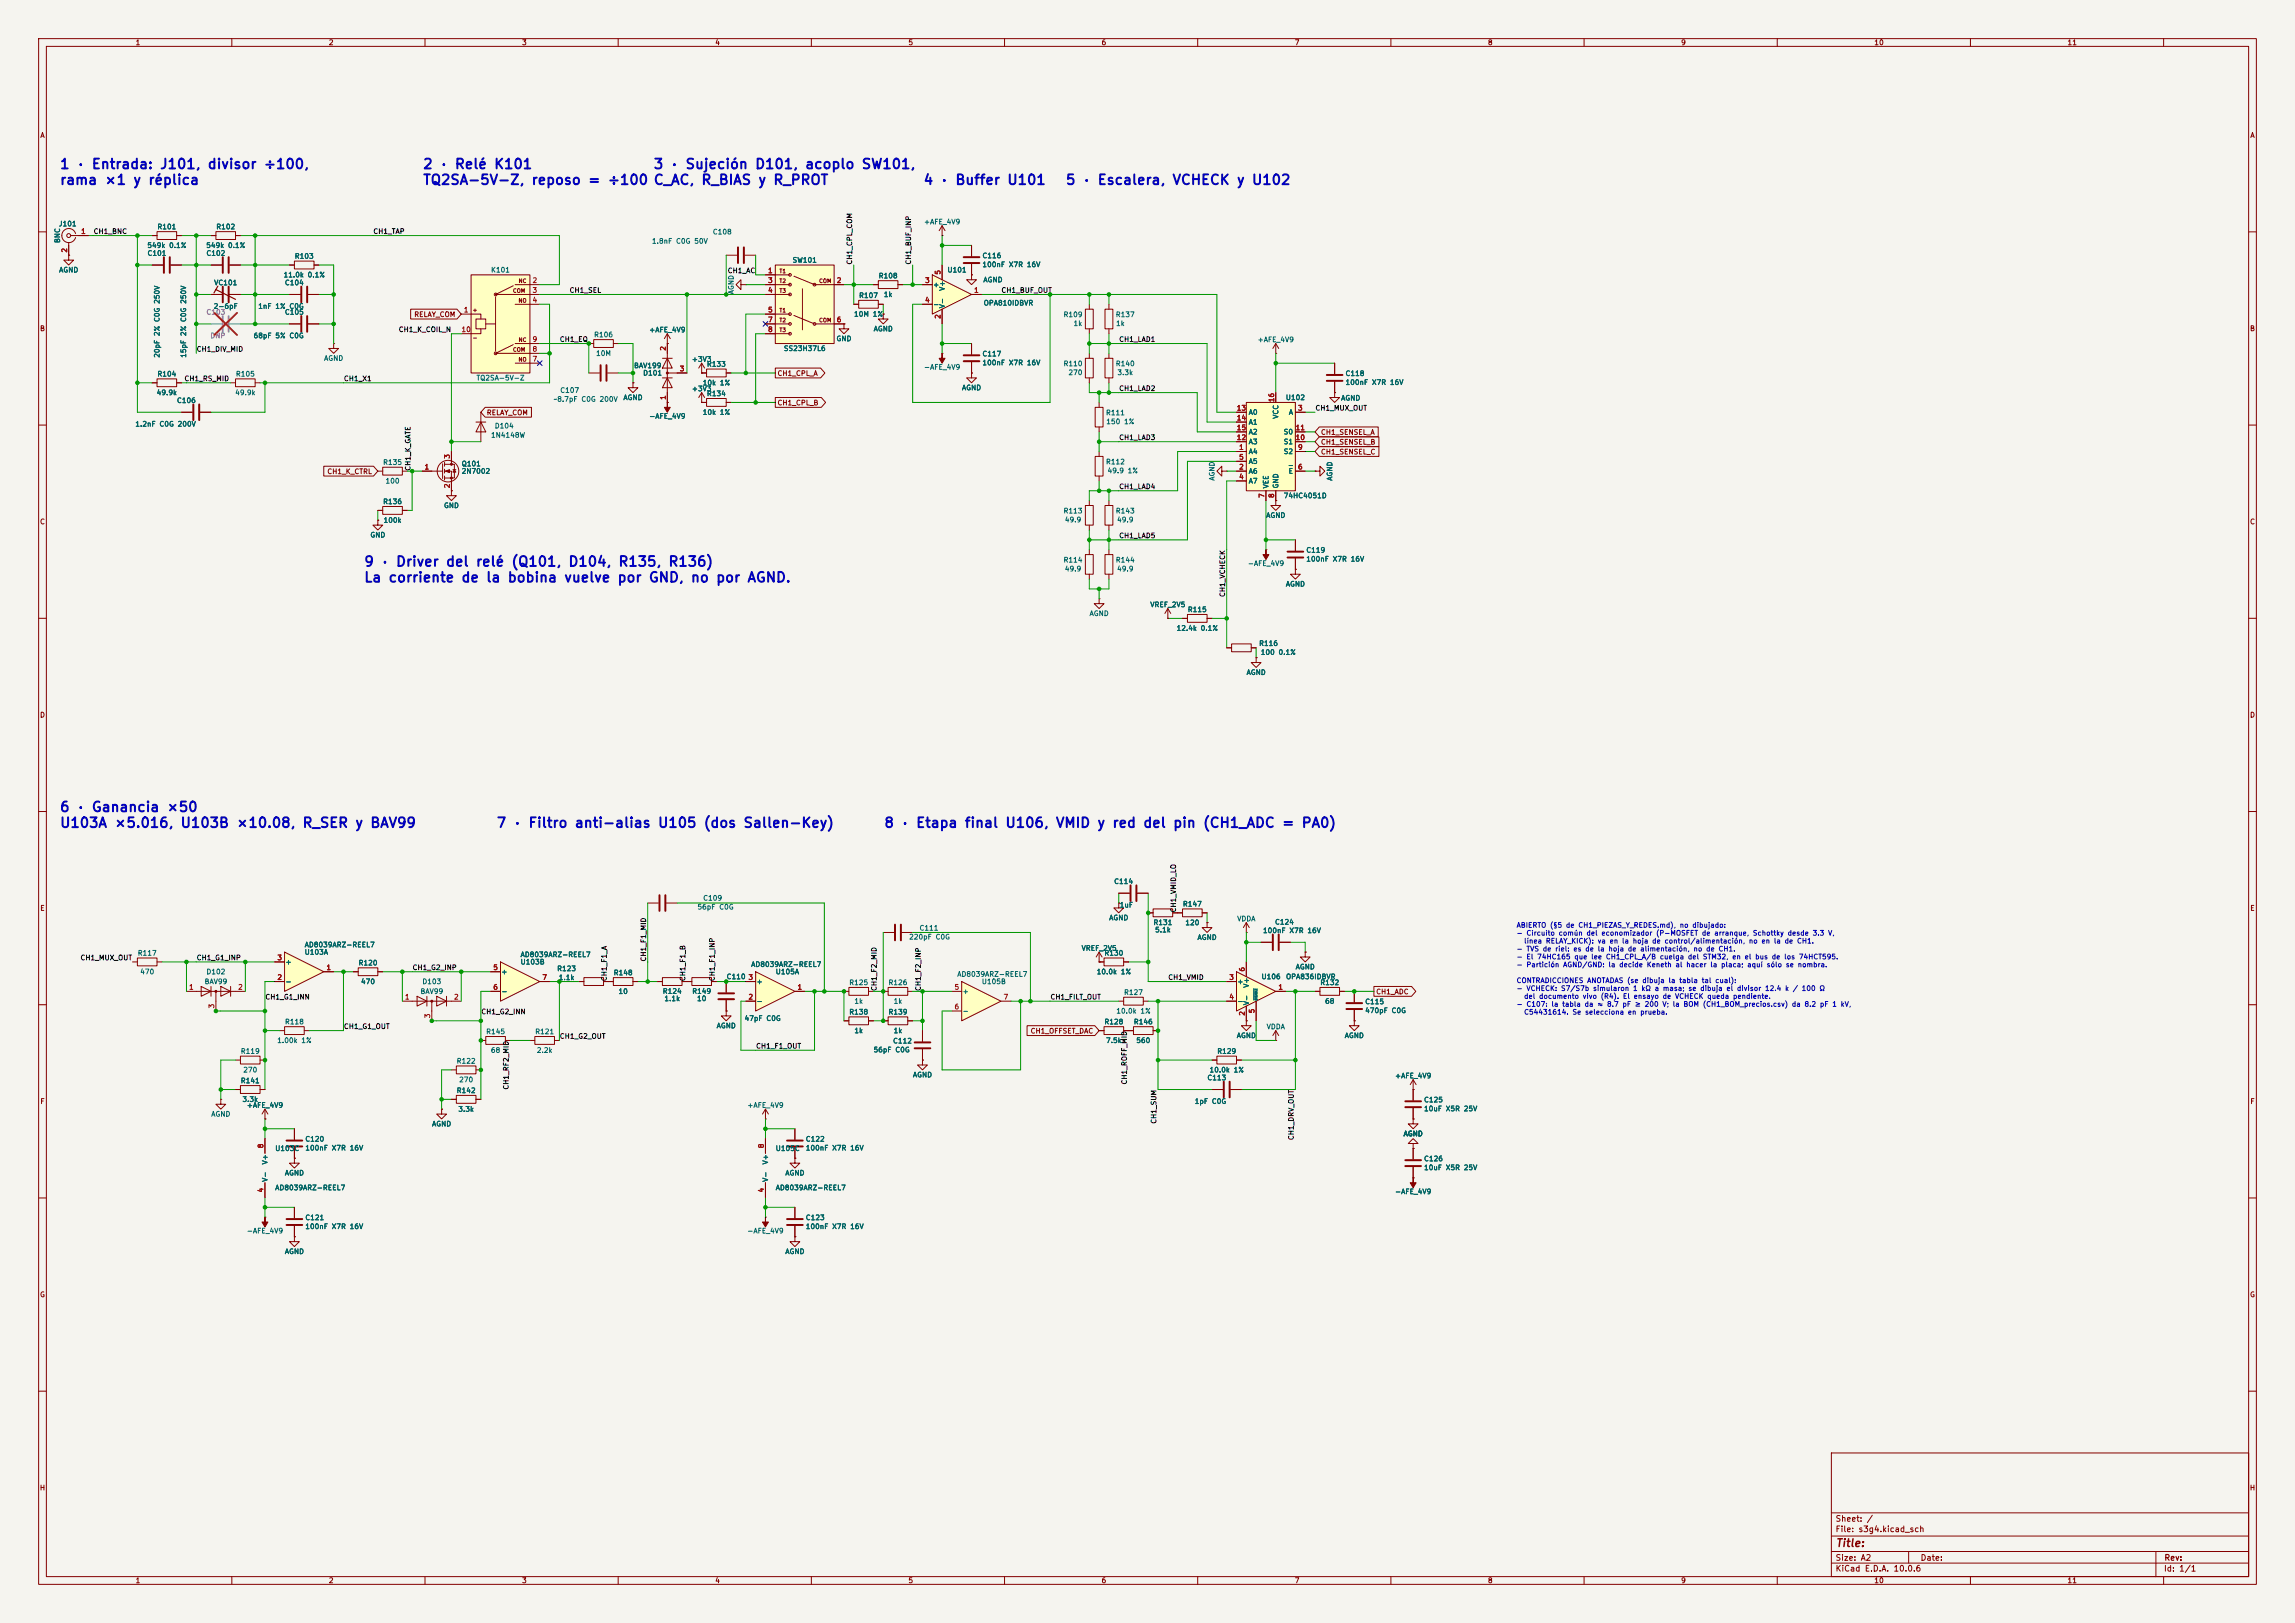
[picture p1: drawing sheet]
<svg xmlns="http://www.w3.org/2000/svg" width="594mm" height="420mm" viewBox="0 0 594 420" stroke-linecap="round" stroke-linejoin="round" font-family="sans-serif">
<defs><g id="words">
<g font-size="2.5" fill="#0000c2">
<text x="15.3" y="44.4">1 · Entrada: J101, divisor ÷100,</text>
<text x="109.3" y="44.4">2 · Relé K101</text>
<text x="169" y="44.4">3 · Sujeción D101, acoplo SW101,</text>
<text x="15.3" y="48.4">rama ×1 y réplica</text>
<text x="109.3" y="48.4">TQ2SA-5V-Z, reposo = ÷100 C_AC, R_BIAS y R_PROT</text>
<text x="238.8" y="48.4">4 · Buffer U101</text>
<text x="275.7" y="48.4">5 · Escalera, VCHECK y U102</text>
<text x="94.1" y="147.2">9 · Driver del relé (Q101, D104, R135, R136)</text>
<text x="94.1" y="151.3">La corriente de la bobina vuelve por GND, no por AGND.</text>
<text x="15.3" y="210.7">6 · Ganancia ×50</text>
<text x="15.3" y="214.8">U103A ×5.016, U103B ×10.08, R_SER y BAV99</text>
<text x="128.4" y="214.8">7 · Filtro anti-alias U105 (dos Sallen-Key)</text>
<text x="228.7" y="214.8">8 · Etapa final U106, VMID y red del pin (CH1_ADC = PA0)</text>
</g>
<text font-size="2" fill="#840000" x="475" y="400.8">Title:</text>
<g font-size="1.5" fill="#840000">
<text x="475" y="394.1">Sheet: /</text>
<text x="475" y="396.8">File: s3g4.kicad_sch</text>
<text x="475" y="407">KiCad E.D.A. 10.0.6</text>
<text x="475" y="404.2">Size: A2</text>
<text x="497" y="404.2">Date:</text>
<text x="560" y="407">Id: 1/1</text>
<text x="560.1" y="404.2">Rev:</text>
</g>
<g font-size="1.3" fill="#840000">
<text x="35" y="12">1</text>
<text x="85" y="12">2</text>
<text x="135" y="12">3</text>
<text x="185" y="12">4</text>
<text x="235" y="12">5</text>
<text x="285" y="12">6</text>
<text x="335" y="12">7</text>
<text x="385" y="12">8</text>
<text x="435" y="12">9</text>
<text x="485" y="12">10</text>
<text x="535" y="12">11</text>
<text x="10.3" y="36">A</text>
<text x="582.3" y="36">A</text>
<text x="107.1" y="82.3">RELAY_COM</text>
<text x="10.2" y="86">B</text>
<text x="582.2" y="86">B</text>
<text x="201.1" y="97.6">CH1_CPL_A</text>
<text x="125.9" y="107.7">RELAY_COM</text>
<text x="201.1" y="105.2">CH1_CPL_B</text>
<text x="341.8" y="112.8">CH1_SENSEL_A</text>
<text x="341.8" y="115.4">CH1_SENSEL_B</text>
<text x="341.8" y="117.9">CH1_SENSEL_C</text>
<text x="84.6" y="123">CH1_K_CTRL</text>
<text x="10.2" y="136">C</text>
<text x="582.2" y="136">C</text>
<text x="10.2" y="186">D</text>
<text x="582.2" y="186">D</text>
<text x="10.3" y="236">E</text>
<text x="582.3" y="236">E</text>
<text x="356" y="257.6">CH1_ADC</text>
<text x="266.6" y="267.8">CH1_OFFSET_DAC</text>
<text x="10.3" y="286">F</text>
<text x="582.3" y="286">F</text>
<text x="10.2" y="336">G</text>
<text x="582.2" y="336">G</text>
<text x="10.2" y="386">H</text>
<text x="582.2" y="386">H</text>
<text x="35" y="410">1</text>
<text x="85" y="410">2</text>
<text x="135" y="410">3</text>
<text x="185" y="410">4</text>
<text x="235" y="410">5</text>
<text x="285" y="410">6</text>
<text x="335" y="410">7</text>
<text x="385" y="410">8</text>
<text x="435" y="410">9</text>
<text x="485" y="410">10</text>
<text x="535" y="410">11</text>
</g>
<g font-size="1.3" fill="#006464">
<text x="15.1" y="58.9">J101</text>
<text x="40.6" y="59.6">R101</text>
<text x="55.8" y="59.6">R102</text>
<text x="239" y="58.4">+AFE_4V9</text>
<text x="15.8" y="63" transform="rotate(-90 15.8 63)">BNC</text>
<text x="38" y="64.5">549k 0.1%</text>
<text x="53.2" y="64.5">549k 0.1%</text>
<text x="168.6" y="63.4">1.8nF C0G 50V</text>
<text x="184.4" y="61">C108</text>
<text x="15.2" y="70.8">AGND</text>
<text x="38" y="66.5">C101</text>
<text x="53.3" y="66.5">C102</text>
<text x="76.2" y="67.3">R103</text>
<text x="127" y="70.8">K101</text>
<text x="205" y="68.3">SW101</text>
<text x="245.1" y="70.8">U101</text>
<text x="254.1" y="67.1">C116</text>
<text x="254.1" y="69.4">100nF X7R 16V</text>
<text x="55.3" y="74.1">VC101</text>
<text x="73.3" y="72.1">11.0k 0.1%</text>
<text x="73.6" y="74.1">C104</text>
<text x="190.2" y="76.3" transform="rotate(-90 190.2 76.3)">AGND</text>
<text x="222.2" y="77.4">R107</text>
<text x="227.3" y="72.3">R108</text>
<text x="228.6" y="77.2">1k</text>
<text x="241.4" y="74.6">+</text>
<text x="244.8" y="75.4" transform="rotate(-90 244.8 75.4)">V+</text>
<text x="254.4" y="73.4">AGND</text>
<text x="55.2" y="80.2">2-6pF</text>
<text x="66.7" y="80.2">1nF 1% C0G</text>
<text x="73.6" y="81.7">C105</text>
<text x="220.9" y="82.2">10M 1%</text>
<text x="241.4" y="79.7">-</text>
<text x="244.8" y="79.9" transform="rotate(-90 244.8 79.9)">V-</text>
<text x="254.5" y="79.4">OPA810IDBVR</text>
<text x="275.1" y="82.4">R109</text>
<text x="288.7" y="82.4">R137</text>
<text x="65.5" y="87.8">68pF 5% C0G</text>
<text x="153.6" y="87.6">R106</text>
<text x="167.9" y="86.3">+AFE_4V9</text>
<text x="216.4" y="88.6">GND</text>
<text x="226" y="86.1">AGND</text>
<text x="277.7" y="84.7">1k</text>
<text x="288.7" y="84.7">1k</text>
<text x="325.4" y="88.8">+AFE_4V9</text>
<text x="41.6" y="92.7" transform="rotate(-90 41.6 92.7)">20pF 2% C0G 250V</text>
<text x="48.5" y="92.7" transform="rotate(-90 48.5 92.7)">15pF 2% C0G 250V</text>
<text x="83.8" y="93.7">AGND</text>
<text x="154.1" y="92.4">10M</text>
<text x="164" y="95.6">BAV199</text>
<text x="178.9" y="93.9">+3V3</text>
<text x="182.8" y="95.2">R133</text>
<text x="202.7" y="91.1">SS23H37L6</text>
<text x="239" y="96">-AFE_4V9</text>
<text x="254.1" y="92.5">C117</text>
<text x="254.1" y="94.8">100nF X7R 16V</text>
<text x="275.1" y="95.1">R110</text>
<text x="288.7" y="95.1">R140</text>
<text x="40.6" y="97.7">R104</text>
<text x="60.9" y="97.7">R105</text>
<text x="123.2" y="98.8">TQ2SA-5V-Z</text>
<text x="144.9" y="102">C107</text>
<text x="166.3" y="97.5">D101</text>
<text x="178.9" y="101.5">+3V3</text>
<text x="181.8" y="100">10k 1%</text>
<text x="248.9" y="101.3">AGND</text>
<text x="276.4" y="97.4">270</text>
<text x="289.1" y="97.4">3.3k</text>
<text x="348.1" y="97.6">C118</text>
<text x="348.1" y="99.9">100nF X7R 16V</text>
<text x="40.4" y="102.6">49.9k</text>
<text x="45.7" y="104.6">C106</text>
<text x="60.7" y="102.6">49.9k</text>
<text x="143.2" y="104.3">~8.7pF C0G 200V</text>
<text x="161.2" y="103.8">AGND</text>
<text x="181.8" y="107.6">10k 1%</text>
<text x="182.8" y="102.8">R134</text>
<text x="286.1" y="107.8">R111</text>
<text x="323.1" y="107.6">A0</text>
<text x="332.7" y="103.8">U102</text>
<text x="333.5" y="107.6">A</text>
<text x="347" y="104">AGND</text>
<text x="34.9" y="110.7">1.2nF C0G 200V</text>
<text x="127" y="113.6">1N4148W</text>
<text x="127.9" y="111.2">D104</text>
<text x="167.9" y="108.7">-AFE_4V9</text>
<text x="286.2" y="110.1">150 1%</text>
<text x="323.1" y="110.2">A1</text>
<text x="323.1" y="112.7">A2</text>
<text x="331.2" y="108.5" transform="rotate(-90 331.2 108.5)">VCC</text>
<text x="332.1" y="112.7">S0</text>
<text x="323.1" y="117.8">A4</text>
<text x="323.1" y="115.3">A3</text>
<text x="332.1" y="117.8">S2</text>
<text x="332.1" y="115.3">S1</text>
<text x="99" y="120.6">R135</text>
<text x="99.7" y="125.4">100</text>
<text x="119.4" y="121">Q101</text>
<text x="119.4" y="122.9">2N7002</text>
<text x="286.1" y="120.5">R112</text>
<text x="286.5" y="122.8">49.9 1%</text>
<text x="314.7" y="124.5" transform="rotate(-90 314.7 124.5)">AGND</text>
<text x="323.1" y="122.9">A6</text>
<text x="323.1" y="125.4">A7</text>
<text x="323.1" y="120.3">A5</text>
<text x="333.4" y="122.9">E</text>
<text x="345.1" y="124.5" transform="rotate(-90 345.1 124.5)">AGND</text>
<text x="99" y="130.8">R136</text>
<text x="114.8" y="131.8">GND</text>
<text x="328.6" y="126.5" transform="rotate(-90 328.6 126.5)">VEE</text>
<text x="331.2" y="126.5" transform="rotate(-90 331.2 126.5)">GND</text>
<text x="332.1" y="129.2">74HC4051D</text>
<text x="99.1" y="135.6">100k</text>
<text x="275.1" y="133.2">R113</text>
<text x="275.5" y="135.5">49.9</text>
<text x="288.7" y="133.2">R143</text>
<text x="289" y="135.5">49.9</text>
<text x="327.6" y="134.3">AGND</text>
<text x="95.7" y="139.4">GND</text>
<text x="338" y="143.3">C119</text>
<text x="275.1" y="145.9">R114</text>
<text x="275.5" y="148.2">49.9</text>
<text x="288.7" y="145.9">R144</text>
<text x="289" y="148.2">49.9</text>
<text x="322.8" y="146.8">-AFE_4V9</text>
<text x="338" y="145.6">100nF X7R 16V</text>
<text x="332.7" y="152.1">AGND</text>
<text x="281.9" y="159.7">AGND</text>
<text x="297.6" y="157.4">VREF_2V5</text>
<text x="307.3" y="158.7">R115</text>
<text x="304.4" y="163.5">12.4k 0.1%</text>
<text x="325.8" y="167.5">R116</text>
<text x="326.2" y="169.8">100 0.1%</text>
<text x="322.5" y="175">AGND</text>
<text x="181.9" y="233.4">C109</text>
<text x="288.2" y="229.1">C114</text>
<text x="180.4" y="235.7">56pF C0G</text>
<text x="287" y="238.5">AGND</text>
<text x="289.7" y="235.2">1uF</text>
<text x="298.4" y="239.7">R131</text>
<text x="306" y="234.9">R147</text>
<text x="306.7" y="239.7">120</text>
<text x="320.1" y="238.7">VDDA</text>
<text x="329.9" y="239.6">C124</text>
<text x="78.7" y="245.4">AD8039ARZ-REEL7</text>
<text x="235.2" y="243.4">220pF C0G</text>
<text x="237.9" y="241.1">C111</text>
<text x="298.8" y="241.6">5.1k</text>
<text x="309.8" y="243.5">AGND</text>
<text x="326.8" y="241.8">100nF X7R 16V</text>
<text x="35.5" y="247.6">R117</text>
<text x="73.8" y="249.9">+</text>
<text x="78.7" y="247.3">U103A</text>
<text x="92.7" y="250.1">R120</text>
<text x="134.6" y="249.9">U103B</text>
<text x="134.6" y="248">AD8039ARZ-REEL7</text>
<text x="144.1" y="251.6">R123</text>
<text x="194.3" y="250.5">AD8039ARZ-REEL7</text>
<text x="279.8" y="246.3">VREF_2V5</text>
<text x="285.7" y="247.6">R130</text>
<text x="335.2" y="251.2">AGND</text>
<text x="36.2" y="252.4">470</text>
<text x="52.8" y="255">BAV99</text>
<text x="53.3" y="252.4">D102</text>
<text x="73.8" y="255">-</text>
<text x="93.3" y="255">470</text>
<text x="108.7" y="257.5">BAV99</text>
<text x="109.2" y="255">D103</text>
<text x="129.6" y="252.4">+</text>
<text x="129.6" y="257.5">-</text>
<text x="144.5" y="253.9">1.1k</text>
<text x="158.7" y="252.7">R148</text>
<text x="160" y="257.5">10</text>
<text x="171.4" y="257.5">R124</text>
<text x="179" y="257.5">R149</text>
<text x="187.9" y="253.7">C110</text>
<text x="195.7" y="255">+</text>
<text x="200.6" y="252.4">U105A</text>
<text x="219.7" y="255.2">R125</text>
<text x="229.8" y="255.2">R126</text>
<text x="247.6" y="253.1">AD8039ARZ-REEL7</text>
<text x="249" y="257.5">+</text>
<text x="254" y="255">U105B</text>
<text x="283.7" y="252.4">10.0k 1%</text>
<text x="290.8" y="257.8">R127</text>
<text x="320.1" y="255">+</text>
<text x="323.5" y="255.7" transform="rotate(-90 323.5 255.7)">V+</text>
<text x="326.4" y="253.7">U106</text>
<text x="332.7" y="253.7">OPA836IDBVR</text>
<text x="341.6" y="255.2">R132</text>
<text x="171.8" y="259.4">1.1k</text>
<text x="180.3" y="259.4">10</text>
<text x="195.7" y="260">-</text>
<text x="219.7" y="262.8">R138</text>
<text x="221" y="260">1k</text>
<text x="229.8" y="262.8">R139</text>
<text x="231.2" y="260">1k</text>
<text x="249" y="262.6">-</text>
<text x="288.8" y="262.6">10.0k 1%</text>
<text x="320.1" y="260">-</text>
<text x="323.5" y="260.2" transform="rotate(-90 323.5 260.2)">V-</text>
<text x="342.8" y="260">68</text>
<text x="353.2" y="260.2">C115</text>
<text x="353.2" y="262.5">470pF C0G</text>
<text x="73.6" y="265.4">R118</text>
<text x="125.7" y="267.9">R145</text>
<text x="138.4" y="267.9">R121</text>
<text x="185.4" y="266.4">AGND</text>
<text x="192.6" y="264.5">47pF C0G</text>
<text x="221" y="267.7">1k</text>
<text x="231.2" y="267.7">1k</text>
<text x="285.7" y="265.4">R128</text>
<text x="293.3" y="265.4">R146</text>
<text x="320" y="268.9">AGND</text>
<text x="327.7" y="266.6">VDDA</text>
<text x="347.9" y="268.9">AGND</text>
<text x="62.2" y="273">R119</text>
<text x="71.6" y="270.2">1.00k 1%</text>
<text x="118.1" y="275.5">R122</text>
<text x="126.9" y="272.7">68</text>
<text x="138.8" y="272.7">2.2k</text>
<text x="226" y="272.6">56pF C0G</text>
<text x="231" y="270.3">C112</text>
<text x="286.1" y="270.2">7.5k</text>
<text x="294" y="270.2">560</text>
<text x="314.9" y="273">R129</text>
<text x="62.2" y="280.6">R141</text>
<text x="62.8" y="277.8">270</text>
<text x="118.7" y="280.4">270</text>
<text x="236.2" y="279.1">AGND</text>
<text x="312.4" y="279.9">C113</text>
<text x="312.9" y="277.8">10.0k 1%</text>
<text x="360.9" y="279.3">+AFE_4V9</text>
<text x="62.6" y="285.4">3.3k</text>
<text x="63.8" y="287">+AFE_4V9</text>
<text x="118.1" y="283.2">R142</text>
<text x="118.5" y="288">3.3k</text>
<text x="193.3" y="287">+AFE_4V9</text>
<text x="309.1" y="286">1pF C0G</text>
<text x="368.4" y="285.6">C125</text>
<text x="368.4" y="287.9">10uF X5R 25V</text>
<text x="54.5" y="289.3">AGND</text>
<text x="111.7" y="291.8">AGND</text>
<text x="71.1" y="298.1">U103C</text>
<text x="78.9" y="295.7">C120</text>
<text x="78.9" y="298">100nF X7R 16V</text>
<text x="200.6" y="298.1">U105C</text>
<text x="208.4" y="295.7">C122</text>
<text x="208.4" y="298">100nF X7R 16V</text>
<text x="363.2" y="294.3">AGND</text>
<text x="69.5" y="306" transform="rotate(-90 69.5 306)">V-</text>
<text x="69.5" y="301.5" transform="rotate(-90 69.5 301.5)">V+</text>
<text x="73.6" y="304.5">AGND</text>
<text x="199.1" y="306" transform="rotate(-90 199.1 306)">V-</text>
<text x="199.1" y="301.5" transform="rotate(-90 199.1 301.5)">V+</text>
<text x="203.1" y="304.5">AGND</text>
<text x="368.4" y="300.8">C126</text>
<text x="368.4" y="303.1">10uF X5R 25V</text>
<text x="71.1" y="308.3">AD8039ARZ-REEL7</text>
<text x="200.6" y="308.3">AD8039ARZ-REEL7</text>
<text x="360.9" y="309.3">-AFE_4V9</text>
<text x="78.9" y="316">C121</text>
<text x="208.4" y="316">C123</text>
<text x="63.8" y="319.5">-AFE_4V9</text>
<text x="78.9" y="318.3">100nF X7R 16V</text>
<text x="193.3" y="319.5">-AFE_4V9</text>
<text x="208.4" y="318.3">100nF X7R 16V</text>
<text x="73.6" y="324.8">AGND</text>
<text x="203.1" y="324.8">AGND</text>
</g>
<g font-size="1.3" fill="#a90000">
<text x="17.6" y="65.5" transform="rotate(-90 17.6 65.5)">2</text>
<text x="20.9" y="60.8">1</text>
<text x="198.7" y="71">1</text>
<text x="243.7" y="71.2" transform="rotate(-90 243.7 71.2)">5</text>
<text x="137.7" y="73.5">2</text>
<text x="137.7" y="76.1">3</text>
<text x="198.7" y="73.5">3</text>
<text x="198.7" y="76.1">4</text>
<text x="216.4" y="73.5">2</text>
<text x="239.3" y="73.5">3</text>
<text x="252" y="76.1">1</text>
<text x="119.9" y="81.1">1</text>
<text x="137.7" y="78.6">4</text>
<text x="198.7" y="81.1">5</text>
<text x="198.7" y="83.7">7</text>
<text x="216.4" y="83.7">6</text>
<text x="239.3" y="78.6">4</text>
<text x="243.7" y="82.6" transform="rotate(-90 243.7 82.6)">2</text>
<text x="119.3" y="86.2">10</text>
<text x="137.7" y="88.8">9</text>
<text x="198.7" y="86.2">8</text>
<text x="137.7" y="93.8">7</text>
<text x="137.7" y="91.3">8</text>
<text x="172.6" y="90.9" transform="rotate(-90 172.6 90.9)">2</text>
<text x="175.8" y="96.4">3</text>
<text x="172.6" y="103.6" transform="rotate(-90 172.6 103.6)">1</text>
<text x="320" y="106.5">13</text>
<text x="330.1" y="104.2" transform="rotate(-90 330.1 104.2)">16</text>
<text x="335.8" y="106.5">3</text>
<text x="320" y="109.1">14</text>
<text x="320" y="111.6">15</text>
<text x="335.2" y="111.6">11</text>
<text x="116.7" y="118.8" transform="rotate(-90 116.7 118.8)">3</text>
<text x="320" y="114.2">12</text>
<text x="320.6" y="116.7">1</text>
<text x="320.6" y="119.2">5</text>
<text x="335.2" y="114.2">10</text>
<text x="335.8" y="116.7">9</text>
<text x="109.8" y="121.8">1</text>
<text x="320.6" y="121.8">2</text>
<text x="320.6" y="124.3">4</text>
<text x="335.8" y="121.8">6</text>
<text x="116.7" y="126.5" transform="rotate(-90 116.7 126.5)">2</text>
<text x="327.5" y="129" transform="rotate(-90 327.5 129)">7</text>
<text x="330.1" y="129" transform="rotate(-90 330.1 129)">8</text>
<text x="71.7" y="248.8">3</text>
<text x="84.4" y="251.3">1</text>
<text x="127.5" y="251.3">5</text>
<text x="322.4" y="251.6" transform="rotate(-90 322.4 251.6)">6</text>
<text x="48.8" y="256.4">1</text>
<text x="61.5" y="256.4">2</text>
<text x="71.7" y="253.9">2</text>
<text x="127.5" y="256.4">6</text>
<text x="140.2" y="253.9">7</text>
<text x="193.6" y="253.9">3</text>
<text x="206.3" y="256.4">1</text>
<text x="246.9" y="256.4">5</text>
<text x="318" y="253.9">3</text>
<text x="330.7" y="256.4">1</text>
<text x="55.7" y="261.1" transform="rotate(-90 55.7 261.1)">3</text>
<text x="104.7" y="258.9">1</text>
<text x="111.6" y="263.6" transform="rotate(-90 111.6 263.6)">3</text>
<text x="117.4" y="258.9">2</text>
<text x="193.6" y="258.9">2</text>
<text x="246.9" y="261.5">6</text>
<text x="259.6" y="258.9">7</text>
<text x="318" y="258.9">4</text>
<text x="322.4" y="263" transform="rotate(-90 322.4 263)">2</text>
<text x="325" y="262.4" transform="rotate(-90 325 262.4)">5</text>
<text x="68.4" y="297.3" transform="rotate(-90 68.4 297.3)">8</text>
<text x="198" y="297.3" transform="rotate(-90 198 297.3)">8</text>
<text x="68.4" y="308.7" transform="rotate(-90 68.4 308.7)">4</text>
<text x="198" y="308.7" transform="rotate(-90 198 308.7)">4</text>
</g>
<g font-size="1.3" fill="#0f0f0f">
<text x="24.1" y="60.8">CH1_BNC</text>
<text x="96.5" y="60.8">CH1_TAP</text>
<text x="188.2" y="71">CH1_AC</text>
<text x="220.9" y="68.6" transform="rotate(-90 220.9 68.6)">CH1_CPL_COM</text>
<text x="236.1" y="68.6" transform="rotate(-90 236.1 68.6)">CH1_BUF_INP</text>
<text x="147.3" y="76.1">CH1_SEL</text>
<text x="259.1" y="76.1">CH1_BUF_OUT</text>
<text x="103.1" y="86.2">CH1_K_COIL_N</text>
<text x="144.8" y="88.8">CH1_EQ</text>
<text x="289.5" y="88.8">CH1_LAD1</text>
<text x="50.8" y="91.3">CH1_DIV_MID</text>
<text x="47.6" y="98.9">CH1_RS_MID</text>
<text x="88.9" y="98.9">CH1_X1</text>
<text x="289.5" y="101.5">CH1_LAD2</text>
<text x="340.3" y="106.6">CH1_MUX_OUT</text>
<text x="289.5" y="114.2">CH1_LAD3</text>
<text x="106.6" y="121.9" transform="rotate(-90 106.6 121.9)">CH1_K_GATE</text>
<text x="289.5" y="126.9">CH1_LAD4</text>
<text x="289.5" y="139.6">CH1_LAD5</text>
<text x="317.4" y="154.6" transform="rotate(-90 317.4 154.6)">CH1_VCHECK</text>
<text x="304.7" y="236.2" transform="rotate(-90 304.7 236.2)">CH1_VMID_LO</text>
<text x="20.7" y="248.8">CH1_MUX_OUT</text>
<text x="50.8" y="248.8">CH1_G1_INP</text>
<text x="106.7" y="251.3">CH1_G2_INP</text>
<text x="167.5" y="248.9" transform="rotate(-90 167.5 248.9)">CH1_F1_MID</text>
<text x="157.4" y="254" transform="rotate(-90 157.4 254)">CH1_F1_A</text>
<text x="177.7" y="254" transform="rotate(-90 177.7 254)">CH1_F1_B</text>
<text x="185.3" y="254" transform="rotate(-90 185.3 254)">CH1_F1_INP</text>
<text x="227.2" y="256.6" transform="rotate(-90 227.2 256.6)">CH1_F2_MID</text>
<text x="238.6" y="256.6" transform="rotate(-90 238.6 256.6)">CH1_F2_INP</text>
<text x="302.2" y="253.9">CH1_VMID</text>
<text x="68.6" y="259">CH1_G1_INN</text>
<text x="124.4" y="262.8">CH1_G2_INN</text>
<text x="271.8" y="259">CH1_FILT_OUT</text>
<text x="88.9" y="266.6">CH1_G1_OUT</text>
<text x="144.8" y="269.1">CH1_G2_OUT</text>
<text x="195.6" y="271.7">CH1_F1_OUT</text>
<text x="292" y="280.8" transform="rotate(-90 292 280.8)">CH1_ROFF_MID</text>
<text x="132" y="282.1" transform="rotate(-90 132 282.1)">CH1_RF2_MID</text>
<text x="299.6" y="290.9" transform="rotate(-90 299.6 290.9)">CH1_SUM</text>
<text x="335.2" y="295.2" transform="rotate(-90 335.2 295.2)">CH1_DRV_OUT</text>
</g>
<g font-size="1.3" fill="#939391">
<text x="53.3" y="81.7">C103</text>
<text x="54.3" y="87.8">DNP</text>
</g>
<g font-size="1.3" fill="#0000c2">
<text x="392.4" y="240.4">ABIERTO (§5 de CH1_PIEZAS_Y_REDES.md), no dibujado:</text>
<text x="392.4" y="242.4">- Circuito común del economizador (P-MOSFET de arranque, Schottky desde 3.3 V,</text>
<text x="394.3" y="244.5">línea RELAY_KICK): va en la hoja de control/alimentación, no en la de CH1.</text>
<text x="392.4" y="246.5">- TVS de riel: es de la hoja de alimentación, no de CH1.</text>
<text x="392.4" y="248.5">- El 74HC165 que lee CH1_CPL_A/B cuelga del STM32, en el bus de los 74HCT595.</text>
<text x="392.4" y="250.6">- Partición AGND/GND: la decide Keneth al hacer la placa; aquí sólo se nombra.</text>
<text x="392.4" y="254.7">CONTRADICCIONES ANOTADAS (se dibuja la tabla tal cual):</text>
<text x="392.4" y="256.7">- VCHECK: S7/S7b simularon 1 kΩ a masa; se dibuja el divisor 12.4 k / 100 Ω</text>
<text x="392.4" y="260.8">- C107: la tabla da ≈ 8.7 pF ≥ 200 V; la BOM (CH1_BOM_precios.csv) da 8.2 pF 1 kV,</text>
<text x="394.3" y="258.8">del documento vivo (R4). El ensayo de VCHECK queda pendiente.</text>
<text x="394.3" y="262.9">C54431614. Se selecciona en prueba.</text>
</g>
<g font-size="1" fill="#840000">
<text x="201.6" y="70.9">T1</text>
<text x="132.6" y="76">COM</text>
<text x="134.1" y="73.5">NC</text>
<text x="201.6" y="73.5">T2</text>
<text x="201.6" y="76">T3</text>
<text x="211.9" y="73.5">COM</text>
<text x="122.2" y="81">+</text>
<text x="134.1" y="78.6">NO</text>
<text x="201.6" y="81.1">T1</text>
<text x="201.6" y="83.6">T2</text>
<text x="211.9" y="83.6">COM</text>
<text x="122.2" y="88.2">-</text>
<text x="134.1" y="88.7">NC</text>
<text x="201.6" y="86.2">T3</text>
<text x="132.6" y="91.2">COM</text>
<text x="134.1" y="93.8">NO</text>
</g>
<text font-size=".5" fill="#006464" x="325.5" y="258.9" transform="rotate(-90 325.5 258.9)">DISABLE</text>
</g></defs>
<path d="M0 0h594v420h-594z" fill="#f5f4ef" stroke="#f5f4ef" stroke-width=".26"/>
<g fill="none" stroke="#840000" stroke-width=".26">
<path d="M10 10h574v400h-574zM12 12h570v396h-570zM60 10v2M110 10v2M160 10v2M210 10v2M260 10v2M310 10v2M360 10v2M410 10v2M460 10v2M510 10v2"/>
<path d="M560 10v2M10 60h2M582 60h2M86.4 88.9v1.3h1.2l-1.2 1.2-1.3-1.2h1.3M86.4 88.9h.1M10 110h2M582 110h2M97.8 134.6v1.3h1.3l-1.3 1.3-1.3-1.3h1.3M97.8 134.6h.1M116.8 127v1.3h1.3l-1.3 1.2-1.2-1.2h1.2M116.8 127h.1M10 160h2"/>
<path d="M582 160h2M10 210h2M582 210h2M10 260h2M330.2 269.2h.1M330.2 266.7l-.8 1.3M330.2 266.7l.8 1.3M330.2 266.7v2.5M582 260h2M10 310h2M582 310h2M10 360h2"/>
<path d="M474 376h108v32h-108zM582 360h2M474 397.5h108M474 391.5h108M60 408v2M110 408v2M160 408v2M210 408v2M260 408v2M310 408v2M360 408v2M410 408v2"/>
<path d="M460 408v2M474 404.5h108M474 401.5h108M494 401.5v3M510 408v2M558 401.5v6.5M560 408v2"/>
</g>
<path d="M320 251.5l10.2 5-10.2 5.1z" fill="#ffffc2"/>
<g fill="none" stroke="#840000" stroke-width=".26">
<path d="M40.6 59.9h5.1v2.1h-5.1zM55.9 59.9h5.1v2.1h-5.1zM17.8 66v1.3h1.2l-1.2 1.3-1.3-1.3h1.3M17.8 66h.1M17.8 62.7v3.3M18.3 61h4.6M19.6 60.5a1.81 1.81 0 0 0-2.8-1 1.81 1.81 0 0 0 0 2.9 1.81 1.81 0 0 0 2.8-.9M39.4 61h1.2M39.4 68.6h2.8M44.2 68.6h2.8M45.7 61h1.3M54.6 61h1.3"/>
<path d="M54.6 68.6h2.8M54.6 76.2h3.1M59.2 76.2h3M59.4 68.6h2.8M61 61h1.2M167.6 233.7h2.8M172.5 233.7h2.8M149.9 254h1.2M151.1 253h5.1v2h-5.1zM156.2 254h2.5M158.7 253h5.1v2h-5.1zM163.8 254h1.3"/>
<path d="M170.2 254h1.2M171.4 253h5.1v2h-5.1zM176.5 254h1.3M228.6 241.3h2.8M233.4 241.3h2.8M284.5 248.9h.1M284.5 248.9h1.2M284.5 246.4l-.8 1.3M284.5 246.4l.7 1.3M284.5 246.4v2.5M285.7 247.9h5.1v2h-5.1zM289.6 259.1h1.2"/>
<path d="M290.8 258.1h5.1v2h-5.1zM290.8 248.9h1.3M295.9 259.1h1.3M317.5 254h2.5M317.5 259.1h2.5M320 251.5l10.2 5-10.2 5.1zM322.6 248.9v3.8M325.1 259.1v5.1M326.4 243.8h2.8M330.2 256.5h2.5M331.2 243.8h2.8M337.8 246.4v1.3h1.3l-1.3 1.2-1.3-1.2h1.3"/>
<path d="M337.8 246.4h.1M137.2 269.2h1.2M138.4 268.2h5.1v2.1h-5.1zM143.5 269.2h1.3M238.8 274.3v1.3h1.2l-1.2 1.3-1.3-1.3h1.3M238.8 274.3h.1M284.5 266.7h1.2M285.7 265.7h5.1v2h-5.1zM290.8 266.7h2.6M293.4 265.7h5v2h-5zM298.4 266.7h1.3M313.7 274.3h1.3"/>
<path d="M315 273.3h5v2h-5zM320 274.3h1.3M322.6 260.4v3.8M365.8 295.9h1.2l-1.2-1.3-1.3 1.3h1.3v1.3M365.8 297.2h.1M365.8 289.6v1.2h1.2l-1.2 1.3-1.3-1.3h1.3M365.8 289.6h.1M365.8 297.2v2.8M365.8 304.8h.1M365.8 302v2.8"/>
<circle cx="17.8" cy="61" r=".51"/>
</g>
<path d="M324.5 255.9v2.9" fill="none" stroke="#006464" stroke-width=".26"/>
<g fill="none" stroke="#840000" stroke-width=".51">
<path d="M42.4 66.5v4.1M43.9 66.5v4.1M57.7 66.5v4.1M57.7 74.2v4M59.2 66.5v4.1M59.2 74.2v4M170.7 231.6v4.1M172.2 231.6v4.1M231.6 239.3v4M233.2 239.3v4M329.4 241.8v4.1M331 241.8v4.1"/>
<path d="M363.7 300.2h4.1M363.7 301.8h4.1"/>
</g>
<path d="M365.8 304.8v1.3h.7l-.7 1.2-.8-1.2h.8z" fill="#840000" stroke="#840000" stroke-width=".26"/>
<path d="M55.9 74.9l5.1 2.6M56.4 74l-1 1.8" fill="none" stroke="#840000" stroke-width=".3"/>
<path d="M57.7 81.8v4.1M59.2 81.8v4.1" fill="none" stroke="#9c9b98" stroke-width=".51"/>
<path d="M54.6 83.8h2.8M59.4 83.8h2.8" fill="none" stroke="#9c9b98" stroke-width=".26"/>
<path d="M55.5 81l5.8 5.7M61.3 81l-5.8 5.7" fill="none" stroke="#e12e31" stroke-width=".46"/>
<path d="M129.5 248.9l10.2 5.1-10.2 5.1z" fill="#ffffc2"/>
<path d="M127 251.5h2.5M127 256.5h2.5M129.5 248.9l10.2 5.1-10.2 5.1zM139.7 254h2.5M365.8 279.4l-.8 1.3M365.8 279.4l.7 1.3M365.8 279.4v2.5M365.8 281.9h.1" fill="none" stroke="#840000" stroke-width=".26"/>
<path d="M195.6 251.5l10.1 5-10.1 5.1z" fill="#ffffc2"/>
<g fill="none" stroke="#840000" stroke-width=".26">
<path d="M39.4 99.1h1.2M40.6 98h5.1v2.1h-5.1zM45.7 99.1h1.3M74.9 83.8h2.8M79.8 83.8h2.7M251.5 88.9v2.8M251.5 93.7v2.8M47 106.7h2.8M51.8 106.7h2.8M284.5 154.9v1.3h1.2l-1.2 1.3-1.3-1.3h1.3M284.5 154.9h.1M302.3 157.5l-.8 1.3"/>
<path d="M302.3 157.5l.7 1.3M302.3 157.5v2.5M302.3 160h.1M297.2 236.2h1.2M298.4 235.2h5.1v2h-5.1zM303.5 236.2h2.6M306.1 235.2h5v2h-5zM311.1 236.2h1.3M312.4 238.8v1.2h1.3l-1.3 1.3-1.3-1.3h1.3M312.4 238.8h.1M322.6 238.8l-.8 1.2M322.6 238.8l.7 1.2"/>
<path d="M322.6 238.8v2.5M34.3 248.9h1.3M35.6 247.9h5v2h-5zM40.6 248.9h1.3M48.3 256.5h15.2M52.1 255.3l2.5 1.2-2.5 1.3zM54.6 255.3v2.5M55.9 256.5v5.1M57.1 255.3l2.6 1.2-2.6 1.3zM59.7 255.3v2.5M91.4 251.5h1.3M92.7 250.4h5.1v2.1h-5.1z"/>
<path d="M97.8 251.5h1.3M104.1 259.1h15.3M107.9 257.8l2.6 1.3-2.6 1.3zM110.5 257.8v2.6M111.8 259.1v5.1M113 257.8l2.6 1.3-2.6 1.3zM115.6 257.8v2.6M177.8 254h1.3M179.1 253h5v2h-5zM184.1 254h1.3M188 254v2.8M188 258.8v2.8"/>
<path d="M193 259.1h2.6M193 254h2.6M195.6 251.5l10.1 5-10.1 5.1zM205.7 256.5h2.6M322.6 241.3h.1M340.4 256.5h1.2M341.6 255.5h5.1v2.1h-5.1zM346.7 256.5h1.3M350.5 256.5v2.8M116.8 276.9h1.3M118.1 275.8h5.1v2.1h-5.1zM123.2 276.9h1.3"/>
<path d="M124.5 269.2h1.2M125.7 268.2h5.1v2.1h-5.1zM130.8 269.2h1.3M188 261.6v1.3h1.2l-1.2 1.3-1.3-1.3h1.3M188 261.6h.1M350.5 264.2v1.2h1.3l-1.3 1.3-1.3-1.3h1.3M350.5 264.2h.1M350.5 261.4v2.8M114.3 287v1.3h1.3l-1.3 1.3-1.3-1.3h1.3M114.3 287h.1M116.8 284.5h1.3M118.1 283.5h5.1v2h-5.1z"/>
<path d="M123.2 284.5h1.3M198.1 289.6h.1M198.1 287l-.7 1.3M198.1 287l.8 1.3M198.1 287v2.6M205.7 299.7v1.3h1.3l-1.3 1.3-1.2-1.3h1.2M205.7 299.7h.1M313.7 281.9h2.8M318.5 281.9h2.8M365.8 281.9v2.8M365.8 286.8v2.8M198.1 315h.1"/>
<path d="M205.7 320v1.3h1.3l-1.3 1.3-1.2-1.3h1.2M205.7 320h.1"/>
</g>
<g fill="#840000" stroke="#840000" stroke-width=".26">
<path d="M198.1 315v1.2h.8l-.8 1.3-.7-1.3h.7z"/>
<circle cx="111.8" cy="259.1" r=".25"/>
<circle cx="55.9" cy="256.5" r=".25"/>
</g>
<g fill="none" stroke="#840000" stroke-width=".51">
<path d="M78 81.8v4.1M79.5 81.8v4.1M249.4 91.9h4.1M249.4 93.5h4.1M50 104.6v4.1M51.6 104.6v4.1M185.9 257h4.1M185.9 258.6h4.1M348.5 259.6h4.1M316.7 279.9v4.1M318.3 279.9v4.1M348.5 261.1h4.1"/>
<path d="M363.7 285h4.1M363.7 286.5h4.1"/>
</g>
<path d="M73.7 246.4l10.1 5.1-10.1 5z" fill="#ffffc2"/>
<g fill="none" stroke="#840000" stroke-width=".26">
<path d="M59.7 99.1h1.3M61 98h5v2.1h-5zM66 99.1h1.3M97.8 121.9h1.3M99.1 120.9h5v2h-5zM104.1 121.9h1.3M307.3 159h5.1v2h-5.1zM306.1 160h1.2M312.4 160h1.3M317.5 167.6h1.3M318.8 166.6h5v2.1h-5zM323.8 167.6h1.3"/>
<path d="M325.1 170.2v1.3h1.3l-1.3 1.2-1.3-1.2h1.3M325.1 170.2h.1M289.6 233.7v1.3h1.2l-1.2 1.2-1.3-1.2h1.3M289.6 233.7h.1M289.6 231.1h2.8M294.4 231.1h2.8M71.1 254h2.6M71.1 248.9h2.6M73.7 246.4l10.1 5.1-10.1 5zM83.8 251.5h2.6"/>
</g>
<path d="M292.6 229.1v4.1M294.1 229.1v4.1" fill="none" stroke="#840000" stroke-width=".51"/>
<path d="M248.9 254l10.2 5.1-10.2 5.1z" fill="#ffffc2"/>
<g fill="none" stroke="#840000" stroke-width=".26">
<path d="M283.5 118.1h2v5.1h-2zM284.5 116.8v1.3M280.9 130.8h2.1v5.1h-2.1zM281.9 129.5v1.3M281.9 135.9v1.3M284.5 123.2v1.3M316.2 121.9v-1.2l-1.2 1.2 1.2 1.3v-1.3h1.3M317.5 121.9h.1M330.2 129.5v1.3h1.3l-1.3 1.3-1.3-1.3h1.3M330.2 129.5h.1M335.3 139.7v2.8M340.4 121.9h1.2v-1.2l1.3 1.2-1.3 1.3v-1.3"/>
<path d="M340.4 121.9h.1M280.9 143.5h2.1v5.1h-2.1zM281.9 142.2v1.3M281.9 148.6v1.3M286 143.5h2v5.1h-2zM287 142.2v1.3M287 148.6v1.3M327.7 142.2h.1M335.3 147.3v1.3h1.2l-1.2 1.3-1.3-1.3h1.3M335.3 147.3h.1M335.3 144.5v2.8M218.4 256.5h1.3"/>
<path d="M219.7 255.5h5.1v2.1h-5.1zM224.8 256.5h1.3M228.6 256.5h1.3M229.9 255.5h5v2.1h-5zM234.9 256.5h1.3M246.4 256.5h2.5M248.9 254l10.2 5.1-10.2 5.1zM259.1 259.1h2.5M61 274.3h1.2M62.2 273.3h5.1v2h-5.1zM67.3 274.3h1.3M72.4 266.7h1.3"/>
<path d="M73.7 265.7h5v2h-5zM78.7 266.7h1.3M218.4 264.2h1.3M219.7 263.1h5.1v2.1h-5.1zM224.8 264.2h1.3M228.6 264.2h1.3M229.9 263.1h5v2.1h-5zM234.9 264.2h1.3M238.8 266.7v2.8M238.8 271.5v2.8M246.4 261.6h2.5M322.6 264.2v1.2h1.2l-1.2 1.3-1.3-1.3h1.3"/>
<path d="M322.6 264.2h.1M57.1 284.5v1.3h1.3l-1.3 1.2-1.2-1.2h1.2M57.1 284.5h.1M61 281.9h1.2M62.2 280.9h5.1v2.1h-5.1zM67.3 281.9h1.3M68.6 289.6h.1M68.6 287v2.6M68.6 294.6v3.9M68.6 287l-.8 1.3M68.6 287l.7 1.3M76.2 299.7v1.3h1.3l-1.3 1.3-1.3-1.3h1.3"/>
<path d="M76.2 299.7h.1M76.2 292.1v2.8M76.2 296.9v2.8M198.1 294.6v3.9M205.7 292.1v2.8M205.7 296.9v2.8M68.6 306.1v3.8M198.1 306.1v3.8M205.7 312.4v2.8M205.7 317.2v2.8"/>
</g>
<path d="M333.2 142.7h4.1M333.2 144.3h4.1M236.7 269.7h4.1M236.7 271.3h4.1M74.2 295.1h4M74.2 296.7h4M203.7 295.1h4.1M203.7 296.7h4.1M203.7 315.5h4.1M203.7 317h4.1" fill="none" stroke="#840000" stroke-width=".51"/>
<path d="M327.7 142.2v1.3h.7l-.7 1.3-.8-1.3h.8z" fill="#840000" stroke="#840000" stroke-width=".26"/>
<path d="M322.6 104.1h12.7v22.9h-12.7z" fill="#ffffc2"/>
<g fill="none" stroke="#840000" stroke-width=".26">
<path d="M74.9 68.6h1.3M76.2 67.6h5.1v2h-5.1zM81.3 68.6h1.2M281.9 78.7v1.3M218.4 83.8v1.3h1.3l-1.3 1.3-1.2-1.3h1.2M218.4 83.8h.1M280.9 80h2.1v5.1h-2.1zM281.9 85.1v1.3M345.4 94v2.8M345.4 98.8v2.8M283.5 105.4h2v5.1h-2zM284.5 104.1v1.3"/>
<path d="M284.5 110.5v1.3M320 116.8h2.6M320 106.7h2.6M320 119.4h2.6M320 114.3h2.6M320 111.8h2.6M320 109.2h2.6M322.6 104.1h12.7v22.9h-12.7zM330.2 101.6v2.5M335.3 116.8h2.5M335.3 106.7h2.5M335.3 114.3h2.5"/>
<path d="M335.3 111.8h2.5M345.4 101.6v1.3h1.3l-1.3 1.2-1.2-1.2h1.2M345.4 101.6h.1M286 130.8h2v5.1h-2zM287 129.5v1.3M287 135.9v1.3M320 121.9h2.6M320 124.5h2.6M327.7 127v2.5M330.2 127v2.5M335.3 121.9h2.5M68.6 315h.1"/>
<path d="M76.2 312.4v2.8M76.2 317.2v2.8M76.2 320v1.3h1.3l-1.3 1.3-1.3-1.3h1.3M76.2 320h.1"/>
</g>
<path d="M333.6 120.5h.9" fill="none" stroke="#006464" stroke-width=".26"/>
<path d="M343.4 97h4.1M343.4 98.6h4.1M74.2 315.5h4M74.2 317h4" fill="none" stroke="#840000" stroke-width=".51"/>
<path d="M68.6 315v1.2h.7l-.7 1.3-.8-1.3h.8z" fill="#840000" stroke="#840000" stroke-width=".26"/>
<path d="M200.7 68.6h15.2v20.3h-15.2z" fill="#ffffc2"/>
<g fill="none" stroke="#840000" stroke-width=".26">
<path d="M74.9 76.2h2.8M79.8 76.2h2.7M198.1 71.1h6.4M198.1 73.7h6.4M198.1 76.2h6.4M200.7 68.6h15.2v20.3h-15.2zM205.5 71.5l5.3 2.2h7.6M207.7 74.7v10.6M221 78.7h1.2M222.2 77.7h5.1v2.1h-5.1zM226.1 73.7h1.2M227.3 72.6h5.1v2.1h-5.1z"/>
<path d="M227.3 78.7h1.3M232.4 73.7h1.3M287 78.7v1.3M181.6 96.5h1.3M182.9 95.5h5.1v2h-5.1zM188 96.5h1.2M198.1 81.3h6.4M198.1 83.8h6.4M198.1 86.4h6.4M205.5 81.6l5.3 2.2h7.6M243.8 91.4h.1M251.5 96.5v1.3h1.2l-1.2 1.3-1.3-1.3h1.3"/>
<path d="M251.5 96.5h.1M280.9 92.7h2.1v5.1h-2.1zM281.9 91.4v1.3M281.9 97.8v1.3M286 80h2v5.1h-2zM286 92.7h2v5.1h-2zM287 85.1v1.3M287 91.4v1.3M287 97.8v1.3M330.2 91.4h.1M330.2 88.9l-.8 1.3M330.2 88.9l.8 1.3"/>
<path d="M330.2 88.9v2.5M123.2 109.2h2.5M124.5 109.2l1.2 2.6h-2.5zM124.5 106.7v7.6M172.7 104.1h.1M181.6 104.1h.1M181.6 101.6l-.8 1.3M181.6 101.6l.8 1.3M181.6 101.6v2.5"/>
<circle cx="204.5" cy="76.2" r=".35"/>
<circle cx="204.5" cy="73.7" r=".35"/>
<circle cx="204.5" cy="71.1" r=".35"/>
<circle cx="210.8" cy="73.7" r=".35"/>
<circle cx="204.5" cy="81.3" r=".35"/>
<circle cx="204.5" cy="83.8" r=".35"/>
<circle cx="204.5" cy="86.4" r=".35"/>
<circle cx="210.8" cy="83.8" r=".35"/>
</g>
<g fill="#840000" stroke="#840000" stroke-width=".26">
<path d="M243.8 91.4v1.3h.8l-.8 1.3-.7-1.3h.7z"/>
<path d="M172.7 104.1v1.3h.8l-.8 1.3-.7-1.3h.7z"/>
</g>
<path d="M78 74.2v4M79.5 74.2v4" fill="none" stroke="#840000" stroke-width=".51"/>
<path d="M241.3 71.1l10.2 5.1-10.2 5.1z" fill="#ffffc2"/>
<g fill="none" stroke="#840000" stroke-width=".26">
<path d="M238.8 73.7h2.5M238.8 78.7h2.5M241.3 71.1l10.2 5.1-10.2 5.1zM243.8 68.6v3.8M251.5 71.1v1.3h1.2l-1.2 1.3-1.3-1.3h1.3M251.5 71.1h.1M251.5 76.2h2.5M251.5 63.5v2.8M251.5 68.3v2.8M163.8 99.1v1.2h1.3l-1.3 1.3-1.2-1.3h1.2M163.8 99.1h.1M171.4 97.8h2.6"/>
<path d="M171.4 92.7h2.6M172.7 97.8l1.3 2.5h-2.6zM172.7 92.7l1.3 2.6h-2.6zM172.7 88.9v15.2M172.7 96.5h5.1M181.6 96.5h.1M181.6 94l-.8 1.3M181.6 94l.8 1.3M181.6 94v2.5M243.8 80v3.8M181.6 104.1h1.3M182.9 103.1h5.1v2.1h-5.1z"/>
<path d="M188 104.1h1.2"/>
</g>
<path d="M249.4 66.5h4.1M249.4 68.1h4.1" fill="none" stroke="#840000" stroke-width=".51"/>
<circle cx="172.7" cy="96.5" r=".25" fill="#840000" stroke="#840000" stroke-width=".26"/>
<path d="M121.9 71.1h15.3v25.4h-15.3z" fill="#ffffc2"/>
<g fill="none" stroke="#840000" stroke-width=".26">
<path d="M243.8 58.4l-.7 1.3M243.8 58.4l.8 1.3M243.8 58.4v2.6M17.8 66h.1M17.8 63.5v2.5M20.3 61h2.6M39.4 61h1.2M39.4 68.6h2.8M44.2 68.6h2.8M45.7 61h1.3M54.6 76.2h3.1M54.6 61h1.3"/>
<path d="M54.6 68.6h2.8M59.2 76.2h3M59.4 68.6h2.8M61 61h1.2M74.9 76.2h2.8M74.9 68.6h1.3M79.8 76.2h2.7M81.3 68.6h1.2M121.9 71.1h15.3v25.4h-15.3zM128.3 76.8v14M132.8 74l-4.5 2.2h11.4M133.3 73.7h6.4"/>
<path d="M133.3 78.7h6.4M188 66h2.8M191.8 73.7v-1.3l-1.3 1.3 1.3 1.2v-1.2h1.2M192.8 66h2.8M193 73.7h.1M198.1 73.7h2.6M198.1 76.2h2.6M198.1 71.1h2.6M215.9 73.7h2.5M221 78.7h1.2M226.1 73.7h1.2M227.3 78.7h1.3"/>
<path d="M232.4 73.7h1.3M238.8 73.7h2.5M238.8 78.7h2.5M243.8 61h.1M243.8 68.6v3.8M251.5 71.1h.1M251.5 76.2h2.5M251.5 63.5v2.8M251.5 68.3v2.8M39.4 99.1h1.2M45.7 99.1h1.3M74.9 83.8h2.8"/>
<path d="M79.8 83.8h2.7M106.3 80h12l1.1 1.3-1.1 1.3h-12zM119.4 81.3h5.1v1.3M123.2 82.6h2.5v2.5h-2.5zM124.5 85.1v1.3h-5.1M125.7 83.8h2.6M132.8 89.2l-4.5 2.2h11.4M133.3 88.9h6.4M133.3 94h6.4M152.4 88.9h1.3M152.4 96.5h2.8M153.7 87.9h5v2h-5z"/>
<path d="M157.2 96.5h2.8M158.7 88.9h1.3M163.8 99.1h.1M172.7 88.9h.1M172.7 86.4l-.7 1.2M172.7 86.4l.8 1.2M172.7 86.4v5M175.3 96.5h2.5M181.6 96.5h.1M181.6 96.5h1.3M188 96.5h1.2M198.1 83.8h2.6"/>
<path d="M198.1 81.3h2.6M198.1 86.4h2.6M200.7 95.2h11.7l1.1 1.3-1.1 1.3h-11.7zM215.9 83.8h2.5M218.4 83.8h.1M228.6 81.3v1.3h1.3l-1.3 1.2-1.3-1.2h1.3M228.6 81.3h.1M243.8 80v3.8M251.5 96.5h.1M251.5 88.9v2.8M251.5 93.7v2.8M345.4 94v2.8"/>
<path d="M345.4 98.8v2.8M47 106.7h2.8M51.8 106.7h2.8M115.1 119.6v1.1M116.8 116.8v3.3M125.6 105.4h11.9v2.6h-11.9l-1.1-1.3zM172.7 104.1h.1M172.7 101.6v2.5M181.6 104.1h.1M181.6 104.1h1.3M188 104.1h1.2M200.7 102.9h11.9l1.1 1.2-1.1 1.3h-11.9z"/>
<path d="M320 106.7h2.6M320 116.8h2.6M320 119.4h2.6M320 114.3h2.6M320 111.8h2.6M320 109.2h2.6M330.2 101.6v2.5M335.3 106.7h2.5M335.3 116.8h2.5M335.3 114.3h2.5M335.3 111.8h2.5M341.5 110.5h15.2v2.5h-15.2l-1.1-1.2z"/>
<path d="M341.5 113h15.4v2.6h-15.4l-1.1-1.3zM341.5 115.6h15.4v2.5h-15.4l-1.1-1.3zM345.4 101.6h.1M83.8 120.6h12.9l1.1 1.3-1.1 1.3h-12.9zM97.8 134.6h.1M97.8 132.1h1.3M99.1 131.1h5v2h-5zM104.1 132.1h1.3M109.2 121.9h5.4M114.6 120v3.8M115.1 120.1h2.5v3.6h-2.5M115.1 121.9h1.7v5.1"/>
<path d="M115.1 121.4v1M115.1 123.2v1M116.8 127h.1M117.2 121.5h.8M117.6 121.5l.4 .7h-.8zM320 121.9h2.6M320 124.5h2.6M327.7 127v2.5M330.2 129.5h.1M330.2 127v2.5M335.3 121.9h2.5M335.3 139.7v2.8"/>
<path d="M340.4 121.9h.1M335.3 147.3h.1M335.3 144.5v2.8M302.3 160h.1M306.1 160h1.2M312.4 160h1.3M317.5 167.6h1.3M323.8 167.6h1.3M325.1 170.2h.1M289.6 233.7h.1M289.6 231.1h2.8M294.4 231.1h2.8"/>
<path d="M297.2 236.2h1.2M303.5 236.2h2.6M311.1 236.2h1.3M312.4 238.8h.1M71.1 254h2.6M71.1 248.9h2.6M83.8 251.5h2.6M91.4 251.5h1.3M97.8 251.5h1.3M127 251.5h2.5M127 256.5h2.5M139.7 254h2.5"/>
<path d="M149.9 254h1.2M156.2 254h2.5M163.8 254h1.3M170.2 254h1.2M176.5 254h2.6M184.1 254h1.3M188 254v2.8M188 258.8v2.8M193 254h2.6M193 259.1h2.6M205.7 256.5h2.6M284.5 248.9h.1"/>
<path d="M284.5 248.9h1.2M290.8 248.9h1.3M317.5 254h2.5M317.5 259.1h2.5M322.6 248.9v3.8M325.1 259.1v5.1M326.4 243.8h2.8M330.2 256.5h2.5M331.2 243.8h2.8M337.8 246.4h.1M340.4 256.5h1.2M346.7 256.5h1.3"/>
<path d="M350.5 256.5v2.8M355.6 255.3h9.7l1.2 1.2-1.2 1.3h-9.7zM188 261.6h.1M218.4 264.2h1.3M224.8 264.2h1.3M228.6 264.2h1.3M234.9 264.2h1.3M238.8 274.3h.1M238.8 266.7v2.8M238.8 271.5v2.8M265.8 265.4h17.6l1.1 1.3-1.1 1.3h-17.6zM284.5 266.7h1.2"/>
<path d="M290.8 266.7h2.6M298.4 266.7h1.3M313.7 274.3h1.3M320 274.3h1.3M322.6 264.2h.1M322.6 260.4v3.8M350.5 264.2h.1M350.5 261.4v2.8M61 281.9h1.2M67.3 281.9h1.3M68.6 289.6h.1M68.6 294.6v3.9"/>
<path d="M76.2 299.7h.1M76.2 292.1v2.8M76.2 296.9v2.8M114.3 287h.1M116.8 284.5h1.3M123.2 284.5h1.3M198.1 294.6v3.9M205.7 299.7h.1M205.7 292.1v2.8M205.7 296.9v2.8M313.7 281.9h2.8M318.5 281.9h2.8"/>
<path d="M365.8 281.9h.1M365.8 289.6h.1M365.8 297.2h.1M365.8 281.9v2.8M365.8 286.8v2.8M365.8 297.2v2.8M68.6 306.1v3.8M76.2 312.4v2.8M76.2 317.2v2.8M198.1 306.1v3.8M205.7 312.4v2.8M205.7 317.2v2.8"/>
<path d="M365.8 304.8h.1M365.8 302v2.8M76.2 320h.1M205.7 320h.1"/>
<circle cx="128.3" cy="76.2" r=".35"/>
<circle cx="128.3" cy="91.4" r=".35"/>
<circle cx="116" cy="121.9" r="2.79"/>
</g>
<path d="M191 64v4.1M192.5 64v4.1M155.4 94.5v4.1M157 94.5v4.1" fill="none" stroke="#840000" stroke-width=".51"/>
<g fill="#840000" stroke="#840000" stroke-width=".26">
<path d="M115.3 121.9l1-.4v.8z"/>
<circle cx="116.8" cy="120.1" r=".25"/>
<circle cx="116.8" cy="123.7" r=".25"/>
</g>
<g fill="none" stroke="#009600" stroke-width=".26">
<path d="M22.9 61h16.5M35.6 68.6h3.8M35.6 61v45.7h11.4M47 61h7.6M47 68.6h7.6M50.8 76.2h3.8M50.8 61v30.4M62.2 61h82.6v12.7h-5.1M62.2 68.6h12.7M62.2 76.2h12.7M66 61v22.8M82.5 68.6h3.9v20.3"/>
<path d="M82.5 76.2h3.9M139.7 76.2h58.4M139.7 78.7h2.5v20.4h-74.9M177.8 76.2v20.3M188 66v10.2M193 73.7h5.1M195.6 66v5.1h2.5M218.4 73.7h7.7M221 68.6v10.1M228.6 78.7v2.6M233.7 73.7h5.1M236.2 68.6v5.1"/>
<path d="M243.8 61v7.6M243.8 63.5h7.7M254 76.2h61v30.5h5M271.8 76.2v27.9h-35.6v-25.4h2.6M281.9 76.2v2.5M287 76.2v2.5M35.6 99.1h3.8M47 99.1h12.7M50.8 83.8h3.8M62.2 83.8h12.7M68.6 99.1v7.6h-14M82.5 83.8h3.9"/>
<path d="M119.4 86.4h-2.6v30.4M139.7 88.9h12.7v7.6M139.7 91.4h2.5M160 88.9h3.8v10.2M160 96.5h3.8M189.2 96.5h11.5M198.1 86.4h-2.5v17.7M198.1 81.3h-5.1v15.2M243.8 83.8v7.6M243.8 88.9h7.7M281.9 88.9h30.5v20.3h7.6M281.9 86.4v5"/>
<path d="M281.9 99.1v2.5h28v10.2h10.1M287 86.4v5M287 99.1v2.5M330.2 91.4v10.2M330.2 94h15.2M116.8 114.3h7.7M189.2 104.1h11.5M284.5 114.3h35.5M284.5 101.6v2.5M284.5 111.8v5M320 116.8h-15.2v10.2h-22.9v2.5M320 119.4h-12.7v20.3h-25.4"/>
<path d="M337.8 106.7h2.6M337.8 114.3h2.6M337.8 116.8h2.6M337.8 111.8h2.6M97.8 132.1v2.5M105.4 121.9h3.8M106.7 121.9v10.2h-1.3M281.9 137.2v5M284.5 124.5v2.5M287 127v2.5M287 137.2v5M317.5 121.9h2.5"/>
<path d="M320 124.5h-2.5v43.1M327.7 129.5v12.7M327.7 139.7h7.6M337.8 121.9h2.6M281.9 149.9v2.5h5.1v-2.5M284.5 152.4v2.5M302.3 160h3.8M313.7 160h3.8M325.1 167.6v2.6M167.6 233.7v20.3M175.3 233.7h38.1v22.8M289.6 231.1v2.6"/>
<path d="M297.2 231.1v22.9h20.3M312.4 236.2v2.6M41.9 248.9h29.2M48.3 248.9v7.6M63.5 248.9v7.6M71.1 254h-2.5v27.9M86.4 251.5h5M88.9 251.5v15.2h-8.9M99.1 251.5h27.9M104.1 251.5v7.6M119.4 251.5v7.6M127 256.5h-2.5v28"/>
<path d="M142.2 254h7.7M144.8 254v15.2M165.1 254h5.1M185.4 254h7.6M208.3 256.5h10.1v7.7M210.8 256.5v15.3h-19v-12.7h1.2M226.1 256.5h2.5M228.6 241.3v22.9h-2.5M236.2 256.5h10.2M236.2 241.3h30.5v17.8M238.8 256.5v10.2M261.6 259.1h28"/>
<path d="M264.2 259.1v17.8h-20.4v-15.3h2.6M292.1 248.9h5.1M297.2 259.1h20.3M299.7 259.1v22.8h14M322.6 241.3v7.6M322.6 243.8h3.8M332.7 256.5h7.7M334 243.8h3.8v2.6M335.3 256.5v25.4h-14M348 256.5h7.6M55.9 261.6h12.7M61 274.3h-3.9v10.2"/>
<path d="M68.6 266.7h3.8M111.8 264.2h12.7M116.8 276.9h-2.5v10.1M132.1 269.2h5.1M236.2 264.2h2.6M299.7 274.3h14M321.3 274.3h14M325.1 264.2v5h5.1M57.1 281.9h3.9M68.6 289.6v5M68.6 292.1h7.6M114.3 284.5h2.5"/>
<path d="M198.1 292.1h7.6M198.1 289.6v5M68.6 309.9v5.1M68.6 312.4h7.6M198.1 312.4h7.6M198.1 309.9v5.1"/>
</g>
<path d="M139.1 93.4l1.2 1.2M140.3 93.4l-1.2 1.2M197.5 83.2l1.2 1.2M198.7 83.2l-1.2 1.2" fill="none" stroke="#000084" stroke-width=".26"/>
<path d="M54.6 83.8h2.8M59.4 83.8h2.8" fill="none" stroke="#9c9b98" stroke-width=".26"/>
<path d="M55.5 81l5.8 5.7M61.3 81l-5.8 5.7" fill="none" stroke="#e12e31" stroke-width=".46"/>
<path d="M333.6 120.5h.9M324.5 255.9v2.9" fill="none" stroke="#006464" stroke-width=".26"/>
<g fill="#009600" stroke="#009600" stroke-width=".26">
<circle cx="50.8" cy="61" r=".46"/>
<circle cx="35.6" cy="61" r=".46"/>
<circle cx="35.6" cy="68.6" r=".46"/>
<circle cx="50.8" cy="68.6" r=".46"/>
<circle cx="66" cy="68.6" r=".46"/>
<circle cx="50.8" cy="76.2" r=".46"/>
<circle cx="104.1" cy="251.5" r=".46"/>
<circle cx="119.4" cy="251.5" r=".46"/>
<circle cx="114.3" cy="284.5" r=".46"/>
<circle cx="124.5" cy="264.2" r=".46"/>
<circle cx="124.5" cy="269.2" r=".46"/>
<circle cx="111.8" cy="264.2" r=".46"/>
<circle cx="124.5" cy="276.9" r=".46"/>
<circle cx="35.6" cy="99.1" r=".46"/>
<circle cx="66" cy="76.2" r=".46"/>
<circle cx="66" cy="83.8" r=".46"/>
<circle cx="86.4" cy="76.2" r=".46"/>
<circle cx="68.6" cy="99.1" r=".46"/>
<circle cx="86.4" cy="83.8" r=".46"/>
<circle cx="106.7" cy="121.9" r=".46"/>
<circle cx="50.8" cy="83.8" r=".46"/>
<circle cx="68.6" cy="292.1" r=".46"/>
<circle cx="68.6" cy="261.6" r=".46"/>
<circle cx="88.9" cy="251.5" r=".46"/>
<circle cx="68.6" cy="266.7" r=".46"/>
<circle cx="68.6" cy="274.3" r=".46"/>
<circle cx="55.9" cy="261.6" r=".46"/>
<circle cx="57.1" cy="281.9" r=".46"/>
<circle cx="68.6" cy="312.4" r=".46"/>
<circle cx="66" cy="61" r=".46"/>
<circle cx="116.8" cy="114.3" r=".46"/>
<circle cx="167.6" cy="254" r=".46"/>
<circle cx="144.8" cy="254" r=".46"/>
<circle cx="48.3" cy="248.9" r=".46"/>
<circle cx="63.5" cy="248.9" r=".46"/>
<circle cx="284.5" cy="114.3" r=".46"/>
<circle cx="284.5" cy="127" r=".46"/>
<circle cx="287" cy="127" r=".46"/>
<circle cx="281.9" cy="139.7" r=".46"/>
<circle cx="221" cy="73.7" r=".46"/>
<circle cx="193" cy="96.5" r=".46"/>
<circle cx="236.2" cy="73.7" r=".46"/>
<circle cx="243.8" cy="63.5" r=".46"/>
<circle cx="243.8" cy="88.9" r=".46"/>
<circle cx="177.8" cy="76.2" r=".46"/>
<circle cx="188" cy="76.2" r=".46"/>
<circle cx="142.2" cy="91.4" r=".46"/>
<circle cx="152.4" cy="88.9" r=".46"/>
<circle cx="163.8" cy="96.5" r=".46"/>
<circle cx="195.6" cy="104.1" r=".46"/>
<circle cx="281.9" cy="88.9" r=".46"/>
<circle cx="287" cy="88.9" r=".46"/>
<circle cx="281.9" cy="76.2" r=".46"/>
<circle cx="287" cy="76.2" r=".46"/>
<circle cx="271.8" cy="76.2" r=".46"/>
<circle cx="284.5" cy="101.6" r=".46"/>
<circle cx="287" cy="101.6" r=".46"/>
<circle cx="330.2" cy="94" r=".46"/>
<circle cx="188" cy="254" r=".46"/>
<circle cx="198.1" cy="292.1" r=".46"/>
<circle cx="228.6" cy="264.2" r=".46"/>
<circle cx="210.8" cy="256.5" r=".46"/>
<circle cx="213.4" cy="256.5" r=".46"/>
<circle cx="198.1" cy="312.4" r=".46"/>
<circle cx="228.6" cy="256.5" r=".46"/>
<circle cx="238.8" cy="264.2" r=".46"/>
<circle cx="218.4" cy="256.5" r=".46"/>
<circle cx="238.8" cy="256.5" r=".46"/>
<circle cx="317.5" cy="160" r=".46"/>
<circle cx="297.2" cy="236.2" r=".46"/>
<circle cx="284.5" cy="152.4" r=".46"/>
<circle cx="287" cy="139.7" r=".46"/>
<circle cx="322.6" cy="243.8" r=".46"/>
<circle cx="327.7" cy="139.7" r=".46"/>
<circle cx="297.2" cy="248.9" r=".46"/>
<circle cx="299.7" cy="259.1" r=".46"/>
<circle cx="335.3" cy="256.5" r=".46"/>
<circle cx="299.7" cy="266.7" r=".46"/>
<circle cx="335.3" cy="274.3" r=".46"/>
<circle cx="350.5" cy="256.5" r=".46"/>
<circle cx="264.2" cy="259.1" r=".46"/>
<circle cx="266.7" cy="259.1" r=".46"/>
<circle cx="299.7" cy="274.3" r=".46"/>
</g>
<use href="#words"/>
</svg>
